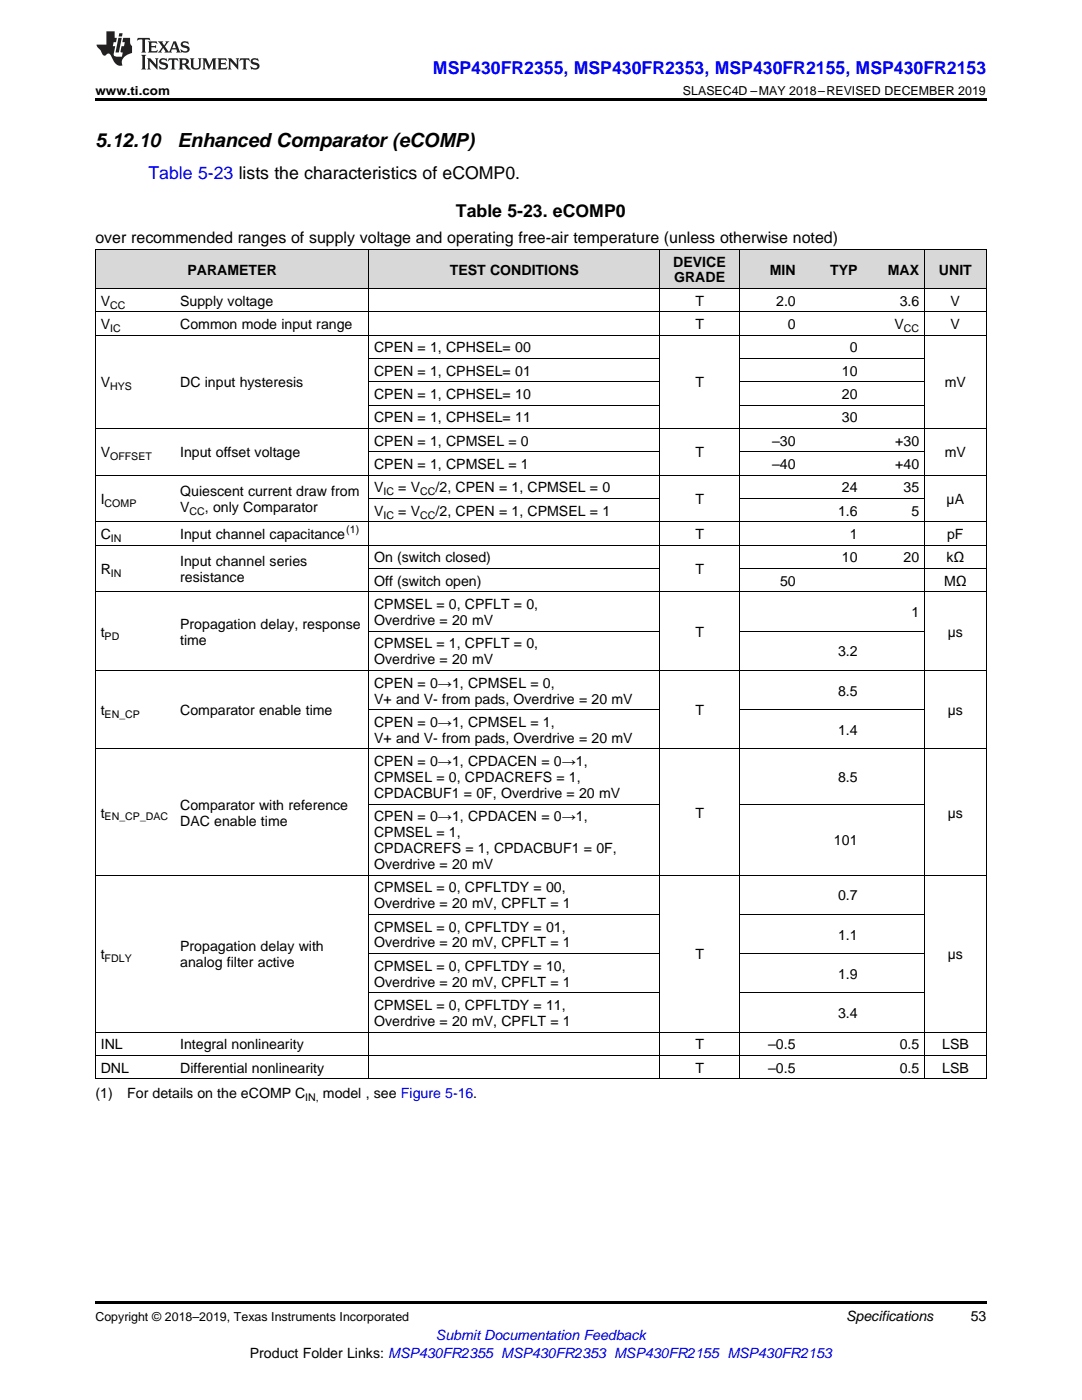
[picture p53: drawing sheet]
<svg xmlns="http://www.w3.org/2000/svg" width="216mm" height="279mm" viewBox="0 0 216 279" stroke-linecap="round" stroke-linejoin="round" font-family="sans-serif">
<defs><g id="words">
<g font-size="3.9">
<text x="19" y="29.3">5.12.10</text>
<text x="35.4" y="29.3">Enhanced Comparator (eCOMP)</text>
</g>
<g font-size="3.5" fill="#00f">
<text x="86.4" y="14.8">MSP430FR2355, MSP430FR2353, MSP430FR2155, MSP430FR2153</text>
<text x="29.6" y="35.6">Table 5-23 lists the characteristics of eCOMP0.</text>
</g>
<text font-size="3.5" x="91" y="43.4">Table 5-23. eCOMP0</text>
<text font-size="3.2" x="19" y="48.5">over recommended ranges of supply voltage and operating free-air temperature (unless otherwise noted)</text>
<g font-size="2.8">
<text x="134.3" y="53.2">DEVICE</text>
<text x="37.4" y="54.8">PARAMETER</text>
<text x="89.7" y="54.8">TEST CONDITIONS</text>
<text x="134.5" y="56.4">GRADE</text>
<text x="153.6" y="54.8">MIN</text>
<text x="165.6" y="54.8">TYP</text>
<text x="177.2" y="54.8">MAX</text>
<text x="187.4" y="54.8">UNIT</text>
<text x="20.1" y="61">V</text>
<text x="20.1" y="65.7">V</text>
<text x="35.9" y="61">Supply voltage</text>
<text x="35.9" y="65.7">Common mode input range</text>
<text x="138.7" y="61">T</text>
<text x="138.7" y="65.7">T</text>
<text x="154.9" y="61">2.0</text>
<text x="157.2" y="65.7">0</text>
<text x="178.5" y="65.7">V</text>
<text x="179.5" y="61">3.6</text>
<text x="189.7" y="61">V</text>
<text x="189.7" y="65.7">V</text>
<text x="74.6" y="70.3">CPEN = 1, CPHSEL= 00</text>
<text x="169.5" y="70.3">0</text>
<text x="20.1" y="77.3">V</text>
<text x="35.9" y="77.3">DC input hysteresis</text>
<text x="74.6" y="75">CPEN = 1, CPHSEL= 01</text>
<text x="138.7" y="77.3">T</text>
<text x="168" y="75">10</text>
<text x="188.5" y="77.3">mV</text>
<text x="74.6" y="79.7">CPEN = 1, CPHSEL= 10</text>
<text x="168" y="79.7">20</text>
<text x="74.6" y="84.3">CPEN = 1, CPHSEL= 11</text>
<text x="74.6" y="89">CPEN = 1, CPMSEL = 0</text>
<text x="154.1" y="89">–30</text>
<text x="168" y="84.3">30</text>
<text x="178.6" y="89">+30</text>
<text x="20.1" y="91.3">V</text>
<text x="35.9" y="91.3">Input offset voltage</text>
<text x="74.6" y="93.6">CPEN = 1, CPMSEL = 1</text>
<text x="138.7" y="91.3">T</text>
<text x="154.1" y="93.6">–40</text>
<text x="178.6" y="93.6">+40</text>
<text x="188.5" y="91.3">mV</text>
<text x="20.1" y="100.6">I</text>
<text x="35.9" y="99">Quiescent current draw from</text>
<text x="74.6" y="98.3">V</text>
<text x="79.5" y="98.3">= V</text>
<text x="86.9" y="98.3">/2, CPEN = 1, CPMSEL = 0</text>
<text x="138.7" y="100.6">T</text>
<text x="168" y="98.3">24</text>
<text x="180.3" y="98.3">35</text>
<text x="188.9" y="100.6">µA</text>
<text x="20.1" y="107.6">C</text>
<text x="35.9" y="102.2">V</text>
<text x="35.9" y="107.6">Input channel capacitance</text>
<text x="40.9" y="102.2">, only Comparator</text>
<text x="74.6" y="102.9">V</text>
<text x="79.5" y="102.9">= V</text>
<text x="86.9" y="102.9">/2, CPEN = 1, CPMSEL = 1</text>
<text x="138.7" y="107.6">T</text>
<text x="167.2" y="102.9">1.6</text>
<text x="169.5" y="107.6">1</text>
<text x="181.9" y="102.9">5</text>
<text x="189" y="107.6">pF</text>
<text x="35.9" y="113">Input channel series</text>
<text x="74.6" y="112.3">On (switch closed)</text>
<text x="168" y="112.3">10</text>
<text x="180.3" y="112.3">20</text>
<text x="188.8" y="112.3">kΩ</text>
<text x="20.1" y="114.6">R</text>
<text x="35.9" y="116.2">resistance</text>
<text x="74.6" y="116.9">Off (switch open)</text>
<text x="138.7" y="114.6">T</text>
<text x="155.6" y="116.9">50</text>
<text x="188.4" y="116.9">MΩ</text>
<text x="35.9" y="125.5">Propagation delay, response</text>
<text x="74.6" y="121.6">CPMSEL = 0, CPFLT = 0,</text>
<text x="74.6" y="124.7">Overdrive = 20 mV</text>
<text x="181.9" y="123.2">1</text>
<text x="20.1" y="127.1">t</text>
<text x="35.9" y="128.7">time</text>
<text x="74.6" y="129.4">CPMSEL = 1, CPFLT = 0,</text>
<text x="138.7" y="127.1">T</text>
<text x="167.2" y="131">3.2</text>
<text x="189.1" y="127.1">µs</text>
<text x="74.6" y="132.6">Overdrive = 20 mV</text>
<text x="74.6" y="137.2">CPEN = 0→1, CPMSEL = 0,</text>
<text x="20.1" y="142.7">t</text>
<text x="35.9" y="142.7">Comparator enable time</text>
<text x="74.6" y="140.4">V+ and V- from pads, Overdrive = 20 mV</text>
<text x="138.7" y="142.7">T</text>
<text x="167.2" y="138.8">8.5</text>
<text x="189.1" y="142.7">µs</text>
<text x="74.6" y="145.1">CPEN = 0→1, CPMSEL = 1,</text>
<text x="74.6" y="148.2">V+ and V- from pads, Overdrive = 20 mV</text>
<text x="167.2" y="146.6">1.4</text>
<text x="74.6" y="152.9">CPEN = 0→1, CPDACEN = 0→1,</text>
<text x="35.9" y="161.6">Comparator with reference</text>
<text x="74.6" y="156.1">CPMSEL = 0, CPDACREFS = 1,</text>
<text x="74.6" y="159.2">CPDACBUF1 = 0F, Overdrive = 20 mV</text>
<text x="167.2" y="156.1">8.5</text>
<text x="20.1" y="163.2">t</text>
<text x="35.9" y="164.7">DAC enable time</text>
<text x="74.6" y="163.9">CPEN = 0→1, CPDACEN = 0→1,</text>
<text x="74.6" y="167.1">CPMSEL = 1,</text>
<text x="138.7" y="163.2">T</text>
<text x="189.1" y="163.2">µs</text>
<text x="74.6" y="170.3">CPDACREFS = 1, CPDACBUF1 = 0F,</text>
<text x="74.6" y="173.4">Overdrive = 20 mV</text>
<text x="166.4" y="168.7">101</text>
<text x="74.6" y="178.1">CPMSEL = 0, CPFLTDY = 00,</text>
<text x="167.2" y="179.7">0.7</text>
<text x="74.6" y="181.3">Overdrive = 20 mV, CPFLT = 1</text>
<text x="74.6" y="185.9">CPMSEL = 0, CPFLTDY = 01,</text>
<text x="20.1" y="191.4">t</text>
<text x="35.9" y="189.8">Propagation delay with</text>
<text x="74.6" y="189.1">Overdrive = 20 mV, CPFLT = 1</text>
<text x="138.7" y="191.4">T</text>
<text x="167.2" y="187.5">1.1</text>
<text x="189.1" y="191.4">µs</text>
<text x="35.9" y="193">analog filter active</text>
<text x="74.6" y="193.7">CPMSEL = 0, CPFLTDY = 10,</text>
<text x="74.6" y="196.9">Overdrive = 20 mV, CPFLT = 1</text>
<text x="167.2" y="195.3">1.9</text>
<text x="74.6" y="201.6">CPMSEL = 0, CPFLTDY = 11,</text>
<text x="167.2" y="203.2">3.4</text>
<text x="20.1" y="209.4">INL</text>
<text x="35.9" y="209.4">Integral nonlinearity</text>
<text x="74.6" y="204.8">Overdrive = 20 mV, CPFLT = 1</text>
<text x="138.7" y="209.4">T</text>
<text x="153.3" y="209.4">–0.5</text>
<text x="179.5" y="209.4">0.5</text>
<text x="188" y="209.4">LSB</text>
<text x="20.1" y="214.1">DNL</text>
<text x="35.9" y="214.1">Differential nonlinearity</text>
<text x="138.7" y="214.1">T</text>
<text x="153.3" y="214.1">–0.5</text>
<text x="179.5" y="214.1">0.5</text>
<text x="188" y="214.1">LSB</text>
<text x="19" y="219.2">(1)</text>
<text x="25.4" y="219.2">For details on the eCOMP C</text>
<text x="64.4" y="219.2">model , see Figure 5-16.</text>
<text x="168.8" y="263.6">Specifications</text>
<text x="193.7" y="263.6">53</text>
<text x="49.8" y="270.9">Product Folder Links: MSP430FR2355 MSP430FR2353 MSP430FR2155 MSP430FR2153</text>
</g>
<text font-size="2.8" fill="#00f" x="87" y="267.4">Submit Documentation Feedback</text>
<g font-size="2.5">
<text x="19" y="19">www.ti.com</text>
<text x="136.3" y="19">SLASEC4D –MAY 2018–REVISED DECEMBER 2019</text>
<text x="19" y="263.6">Copyright © 2018–2019, Texas Instruments Incorporated</text>
</g>
<g font-size="2.1">
<text x="22" y="61.6">CC</text>
<text x="22" y="66.3">IC</text>
<text x="180.4" y="66.3">CC</text>
<text x="22" y="77.9">HYS</text>
<text x="22" y="91.9">OFFSET</text>
<text x="20.9" y="101.2">COMP</text>
<text x="76.5" y="98.8">IC</text>
<text x="83.9" y="98.8">CC</text>
<text x="37.8" y="102.8">CC</text>
<text x="69.1" y="106.5">(1)</text>
<text x="76.5" y="103.5">IC</text>
<text x="83.9" y="103.5">CC</text>
<text x="22.1" y="108.2">IN</text>
<text x="22.1" y="115.1">IN</text>
<text x="20.9" y="127.6">PD</text>
<text x="20.9" y="143.3">EN_CP</text>
<text x="20.9" y="163.7">EN_CP_DAC</text>
<text x="20.9" y="192">FDLY</text>
<text x="60.9" y="219.8">IN,</text>
</g>
</g></defs>
<g fill="#d8d8d8">
<path d="M19 49.8h15.9v7.8h-15.9z"/>
<path d="M34.9 49.8h38.7v7.8h-38.7z"/>
<path d="M73.6 49.8h58.1v7.8h-58.1z"/>
<path d="M131.7 49.8h15.8v7.8h-15.8z"/>
<path d="M147.5 49.8h12.4v7.8h-12.4z"/>
<path d="M159.9 49.8h12.3v7.8h-12.3z"/>
<path d="M172.2 49.8h12.3v7.8h-12.3z"/>
<path d="M184.5 49.8h12.3v7.8h-12.3z"/>
</g>
<path d="M19 19.5h177.8v.5h-177.8zM19 259.7h177.8v.5h-177.8z" fill="#000"/>
<g fill="none" stroke="#000" stroke-width=".2">
<path d="M19 57.6h177.8M19 49.8h177.8M19.1 49.8v165.5M73.5 49.8v165.5M131.6 49.8v165.5M147.5 49.8v165.5M184.4 49.8v165.5M196.8 49.8v165.5M19 66.9h177.8M19 62.2h177.8M73.6 76.2h58.1M73.6 71.6h58.1"/>
<path d="M147.5 76.2h37M147.5 71.6h37M19 94.8h177.8M19 85.5h177.8M73.6 99.5h58.1M73.6 90.2h58.1M73.6 80.9h58.1M147.5 99.5h37M147.5 90.2h37M147.5 80.9h37M19 118.1h177.8M19 108.8h177.8"/>
<path d="M19 104.2h177.8M73.6 113.5h58.1M147.5 113.5h49.3M19 133.8h177.8M73.6 126h58.1M147.5 126h37M19 149.5h177.8M73.6 141.6h58.1M147.5 141.6h37M19 174.6h177.8M73.6 160.5h58.1M147.5 160.5h37"/>
<path d="M73.6 198.1h58.1M73.6 190.3h58.1M73.6 182.5h58.1M147.5 198.1h37M147.5 190.3h37M147.5 182.5h37M19 215.3h177.8M19 210.6h177.8M19 206h177.8"/>
</g>
<g fill="#231f20">
<path d="M27.5 7.6l-.1 .5 .4-.2h.6v.1v2.1l-.2 .4h1l-.3-.4v-2.1l.1-.1h.5l.5 .2-.2-.5zM29.5 8.3l.2 .3v1.5l-.2 .4h1.8l.2-.6a1.04 1.04 0 0 1-1.3 .2v-.7h.6l.3 .2v-.6l-.3 .2h-.6v-.6l.8-.1 .4 .3-.2-.5zM31.5 8.3l.9 1.1-.9 1.1h.8l-.2-.2 .5-.7 .4 .7-.2 .2h1.5l-.1-.2 .1-.4h.9l.1 .4-.2 .2h1l-.3-.3-.7-1.9h-.5l-.9 2-.8-1 .9-1h-.8l.1 .3-.3 .5-.4-.6 .2-.2zM34.7 8.6l.4 1h-.7zM36.3 8.4a.63 .63 0 0 0-.2 .7 .63 .63 0 0 0 .6 .4l.6 .2 .1 .2a.75 .75 0 0 1-.7 .4 .75 .75 0 0 1-.6-.5l.1 .7 .1-.1a1.11 1.11 0 0 0 1.5-.6 1.13 1.13 0 0 0-1.2-.8l-.1-.4a1.04 1.04 0 0 1 1.2 .2l-.2-.5-.1 .1-.5-.2zM28.2 10.9l.2 .4v2.2l-.2 .4h1l-.3-.4v-2.2l.3-.4zM29.3 11.6l.3 .4v1.5l-.3 .4h.8l-.2-.4v-1.3l1.5 1.7v-1.9l.2-.4h-.7l.2 .4v.9l-1.1-1.3zM32 11.8a.62 .62 0 0 0-.2 .7 .62 .62 0 0 0 .6 .4l.6 .1 .1 .3a.76 .76 0 0 1-.7 .3 .76 .76 0 0 1-.6-.4l.1 .7 .1-.1a1.11 1.11 0 0 0 1.5-.6 1.13 1.13 0 0 0-1.2-.8l-.1-.4a1.04 1.04 0 0 1 1.2 .2l-.2-.6-.1 .1-.5-.1zM33.7 11.6l-.2 .6a.61 .61 0 0 1 .8-.3v1.6l-.2 .4h.9l-.2-.4v-1.6a.63 .63 0 0 1 .8 .3l-.2-.6zM35.6 11.6l.3 .4v1.5l-.3 .4h1l-.2-.2v-.8l.5 .2a.76 .76 0 0 0 1.2 .7l-1-1a.58 .58 0 0 0 .6-.5 .58 .58 0 0 0-.5-.6zM36.4 11.9h.1a.45 .45 0 0 1 .5 .1 .45 .45 0 0 1 .1 .5l-.7 .2zM37.9 11.6l.2 .2a2.17 2.17 0 0 0 .3 1.9 .99 .99 0 0 0 1.6-.6v-1.1l.2-.4h-.7l.2 .2a1.92 1.92 0 0 1-.2 1.8 .6 .6 0 0 1-.9-.5v-1.1l.2-.4zM40.4 11.6l.2 .4v1.5l-.2 .4h.7l-.2-.4v-1.4l.8 1.8 .8-1.8v1.4l-.2 .4h.9l-.2-.4v-1.5l.2-.4h-.8l-.6 1.5-.6-1.5zM43.4 11.6l.2 .4v1.5l-.2 .4h1.8l.2-.6a1.04 1.04 0 0 1-1.3 .1v-.6h.5l.4 .2v-.6l-.4 .2h-.5v-.7h.8l.3 .3-.1-.6zM45.5 11.6l.2 .4v1.5l-.2 .4h.7l-.2-.4v-1.3l1.5 1.7v-1.9l.2-.4h-.7l.2 .4v.9l-1.1-1.3zM47.9 11.6l-.1 .6a.61 .61 0 0 1 .8-.3v1.6l-.3 .4h1l-.3-.4 .1-1.6a.63 .63 0 0 1 .7 .3l-.1-.6zM50.2 11.8a.62 .62 0 0 0-.2 .7 .62 .62 0 0 0 .6 .4l.6 .1 .2 .3a.76 .76 0 0 1-.8 .3 .76 .76 0 0 1-.6-.4l.1 .7 .2-.1a1.11 1.11 0 0 0 1.5-.6 1.13 1.13 0 0 0-1.3-.8l-.1-.4a1.04 1.04 0 0 1 1.2 .2l-.1-.6-.2 .1-.5-.1z"/>
<path d="M21.2 6.3v2.6h-1.9l.1 .4 .7 .9a.91 .91 0 0 0 1 .8 .56 .56 0 0 1 .5-.3 .56 .56 0 0 1 .5 .3l.4 .8a1.53 1.53 0 0 0 1.9 1.2 1.54 1.54 0 0 1 1-2.1l.9-.3v-1.4a1.52 1.52 0 0 1-.3-1.6h-1.4l-.2 .8h.5l-.2 .8h-.4l-.2 1v.2l.4 .1-.2 .8a1.93 1.93 0 0 1-1.6-.3l.3-1.8h-.5l.2-.8h.4l.2-.8h-.4v-1.3zM23.6 7.6l-.6 2.9h.7l.6-2.9zM23.8 6.6l-.1 .7h.6l.2-.7z"/>
</g>
<use href="#words"/>
</svg>
